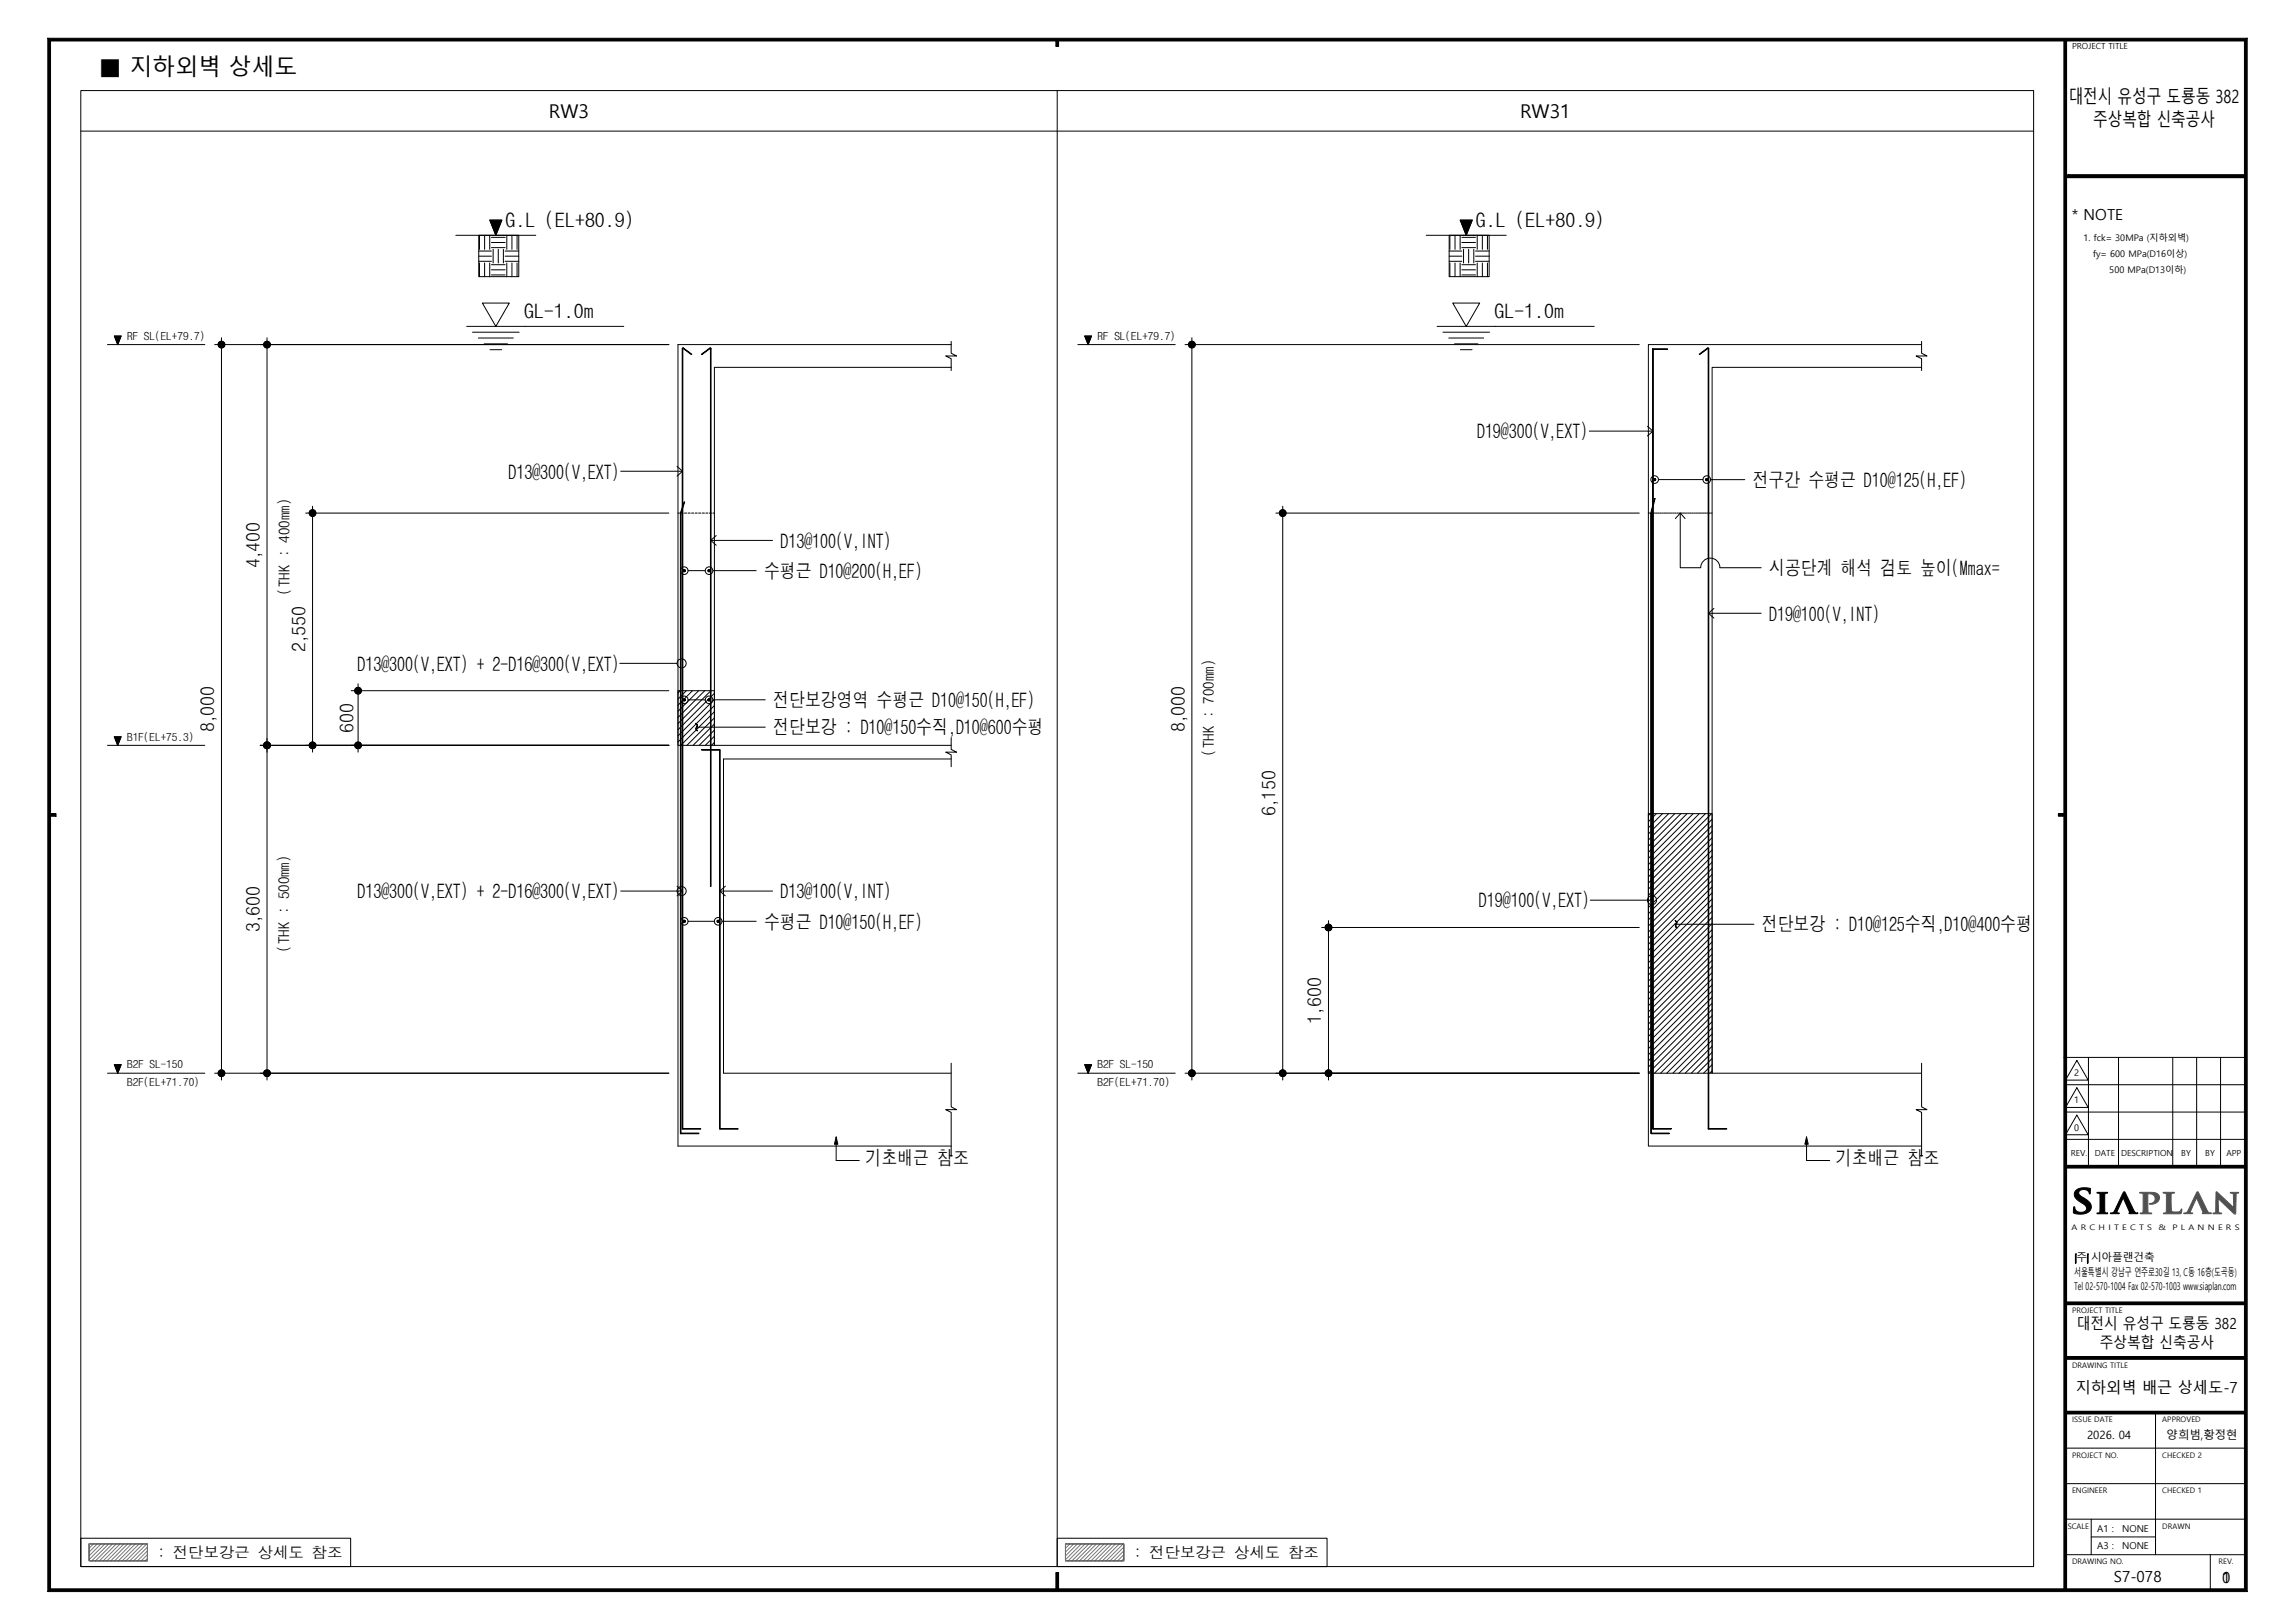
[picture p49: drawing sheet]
<svg xmlns="http://www.w3.org/2000/svg" width="420mm" height="297mm" viewBox="0 0 420 297" stroke-linecap="round" stroke-linejoin="round" font-family="sans-serif">
<defs><g id="words">
<text font-size="4.2" x="18.1" y="13.8">■ 지하외벽 상세도</text>
<g font-size="3.6">
<text x="92.5" y="41.5">G.L (EL+80.9)</text>
<text x="270.1" y="41.5">G.L (EL+80.9)</text>
<text x="95.9" y="58.2">GL-1.0m</text>
<text x="273.5" y="58.2">GL-1.0m</text>
<text x="270.3" y="80.2">D19@300(V,EXT)</text>
<text x="93.1" y="87.6">D13@300(V,EXT)</text>
<text x="320.8" y="89.1">전구간 수평근 D10@125(H,EF)</text>
<text x="142.8" y="100.2">D13@100(V,INT)</text>
<text x="139.8" y="105.8">수평근 D10@200(H,EF)</text>
<text x="323.8" y="105.2">시공단계 해석 검토 높이(Mmax=</text>
<text x="323.8" y="113.6">D19@100(V,INT)</text>
<text x="65.4" y="122.7">D13@300(V,EXT) + 2-D16@300(V,EXT)</text>
<text x="141.5" y="129.4">전단보강영역 수평근 D10@150(H,EF)</text>
<text x="141.5" y="134.4">전단보강 : D10@150수직,D10@600수평</text>
<text x="65.4" y="164.4">D13@300(V,EXT) + 2-D16@300(V,EXT)</text>
<text x="142.8" y="164.4">D13@100(V,INT)</text>
<text x="270.6" y="166.1">D19@100(V,EXT)</text>
<text x="139.8" y="169.9">수평근 D10@150(H,EF)</text>
<text x="322.4" y="170.5">전단보강 : D10@125수직,D10@400수평</text>
<text x="158.4" y="213.2">기초배근 참조</text>
<text x="336" y="213.2">기초배근 참조</text>
</g>
<g font-size="3.5">
<text x="100.5" y="21.5">RW3</text>
<text x="278.2" y="21.5">RW31</text>
<text x="47.5" y="104" transform="rotate(-90 47.5 104)">4,400</text>
<text x="55.9" y="119.4" transform="rotate(-90 55.9 119.4)">2,550</text>
<text x="39.2" y="134" transform="rotate(-90 39.2 134)">8,000</text>
<text x="64.7" y="134.1" transform="rotate(-90 64.7 134.1)">600</text>
<text x="216.8" y="134" transform="rotate(-90 216.8 134)">8,000</text>
<text x="233.4" y="149.4" transform="rotate(-90 233.4 149.4)">6,150</text>
<text x="47.5" y="170.6" transform="rotate(-90 47.5 170.6)">3,600</text>
<text x="241.8" y="187.3" transform="rotate(-90 241.8 187.3)">1,600</text>
</g>
<g font-size="3.3">
<text x="378.6" y="18.8">대전시 유성구 도룡동 382</text>
<text x="383.1" y="23">주상복합 신축공사</text>
</g>
<g font-size="2.8">
<text x="379.2" y="40.2">* NOTE</text>
<text x="380.1" y="243.3">대전시 유성구 도룡동 382</text>
<text x="384.3" y="246.8">주상복합 신축공사</text>
<text x="379.9" y="254.8">지하외벽 배근 상세도-7</text>
<text x="28.8" y="285">: 전단보강근 상세도 참조</text>
<text x="207.5" y="285">: 전단보강근 상세도 참조</text>
<text x="386.8" y="289.5">S7-078</text>
<text x="406.7" y="289.6">1</text>
<text x="406.7" y="289.6">0</text>
</g>
<g font-size="2.7">
<text x="53" y="108.8" transform="rotate(-90 53 108.8)">(THK : 400mm)</text>
<text x="222.1" y="138.3" transform="rotate(-90 222.1 138.3)">(THK : 700mm)</text>
<text x="52.9" y="174.1" transform="rotate(-90 52.9 174.1)">(THK : 500mm)</text>
</g>
<g font-size="2.1">
<text x="381.9" y="263.4">2026. 04</text>
<text x="396.5" y="263.3">양희범,황정현</text>
</g>
<g font-size="2">
<text x="23.3" y="62.2">RF SL(EL+79.7)</text>
<text x="200.9" y="62.2">RF SL(EL+79.7)</text>
<text x="23.3" y="135.5">B1F(EL+75.3)</text>
<text x="23.3" y="195.5">B2F SL-150</text>
<text x="200.9" y="195.5">B2F SL-150</text>
<text x="23.3" y="198.7">B2F(EL+71.70)</text>
<text x="200.9" y="198.7">B2F(EL+71.70)</text>
</g>
<g font-size="1.9">
<text x="379.6" y="233.5">서울특별시 강남구 언주로30길 13, C동 16층(도곡동)</text>
<text x="380" y="230.8">주 시아플랜건축</text>
<text x="379.6" y="236">Tel 02-570-1004 Fax 02-570-1003 www.siaplan.com</text>
</g>
<g font-size="1.7">
<text x="381.3" y="44">1. fck= 30MPa (지하외벽)</text>
<text x="383.1" y="47">fy= 600 MPa(D16이상)</text>
<text x="386" y="50">500 MPa(D13이하)</text>
<text x="379.6" y="196.9">2</text>
<text x="379.6" y="201.9">1</text>
<text x="379.6" y="206.9">0</text>
<text x="383.8" y="280.3">A1 :</text>
<text x="388.4" y="280.3">NONE</text>
<text x="383.8" y="283.5">A3 :</text>
<text x="388.4" y="283.5">NONE</text>
</g>
<g font-size="1.5">
<text x="379.2" y="9">PROJECT TITLE</text>
<text x="379" y="211.5">REV.</text>
<text x="383.3" y="211.6">DATE</text>
<text x="388.2" y="211.6">DESCRIPTION</text>
<text x="399.2" y="211.6">BY</text>
<text x="403.6" y="211.6">BY</text>
<text x="407.4" y="211.6">APP</text>
</g>
<g font-size="1.4">
<text x="379.1" y="225">A R C H I T E C T S</text>
<text x="395" y="225">&amp;</text>
<text x="397.6" y="225">P L A N N E R S</text>
<text x="379.2" y="240.3">PROJECT TITLE</text>
<text x="379.2" y="250.3">DRAWING TITLE</text>
<text x="379.2" y="260.2">ISSUE DATE</text>
<text x="395.7" y="260.2">APPROVED</text>
<text x="379.2" y="266.7">PROJECT NO.</text>
<text x="395.7" y="266.7">CHECKED 2</text>
<text x="379.2" y="273.3">ENGINEER</text>
<text x="395.7" y="273.3">CHECKED 1</text>
<text x="378.4" y="279.8">SCALE</text>
<text x="395.7" y="279.8">DRAWN</text>
<text x="379.2" y="286.3">DRAWING NO.</text>
<text x="406" y="286.3">REV.</text>
</g>
</g></defs>
<g fill="none" stroke="#767676" stroke-width=".18">
<path d="M16.4 282.5l-.1 .1M17.1 282.5l-.8 .8M17.8 282.5l-1.5 1.5M18.5 282.5l-2.2 2.2M19.2 282.5l-2.9 2.9M19.9 282.5l-3.1 3.1M20.6 282.5l-3.1 3.1M21.3 282.5l-3.1 3.1M22 282.5l-3.1 3.1M22.7 282.5l-3.1 3.1M23.4 282.5l-3.1 3.1M24.1 282.5l-3.1 3.1"/>
<path d="M24.8 282.5l-3.1 3.1M25.5 282.5l-3.1 3.1M26.2 282.5l-3.1 3.1M26.9 282.5l-3.2 3.1M27 283.1l-2.6 2.5M27 283.8l-1.9 1.8M27 284.5l-1.2 1.1M27 285.2l-.5 .4M195.1 282.5l-.1 .1M195.8 282.5l-.8 .8M196.5 282.5l-1.5 1.5M197.2 282.5l-2.2 2.2"/>
<path d="M197.9 282.5l-2.9 2.9M198.6 282.5l-3.1 3.1M199.3 282.5l-3.1 3.1M200 282.5l-3.1 3.1M200.7 282.5l-3.1 3.1M201.4 282.5l-3.1 3.1M202.1 282.5l-3.1 3.1M202.8 282.5l-3.2 3.1M203.5 282.5l-3.2 3.1M204.1 282.5l-3.1 3.1M204.8 282.5l-3.1 3.1M205.5 282.5l-3.1 3.1"/>
<path d="M205.7 283.1l-2.6 2.5M205.7 283.8l-1.9 1.8M205.7 284.5l-1.2 1.1M205.7 285.2l-.5 .4"/>
</g>
<path d="M20.9 61.5h1.3l-.7 1.6zM198.5 61.5h1.2l-.6 1.6zM20.9 134.8h1.3l-.7 1.6zM20.9 194.8h1.3l-.7 1.6zM198.5 194.8h1.2l-.6 1.6z" fill="none" stroke="#000" stroke-width=".18"/>
<path d="M20.9 61.5h1.3l-.7 1.6zM198.5 61.5h1.2l-.6 1.6zM20.9 134.8h1.3l-.7 1.6zM20.9 194.8h1.3l-.7 1.6zM198.5 194.8h1.2l-.6 1.6z" fill="#000"/>
<g fill="none" stroke="#000" stroke-width=".18">
<path d="M8.8 7h402.5l-.6 .5h-401.4zM8.8 7l.5 .5v283.3l-.5 .5zM193.2 7.3h.5v1.2h-.5zM377.7 7.3h.5v283.7h-.5zM411.3 7v284.3l-.6-.5v-283.3zM378 32h33v.5h-33zM9 148.9h1.3v.5h-1.3zM376.7 148.9h1.3v.5h-1.3zM377.7 193.5h33.1M378 198.5h33M380.1 194.1l2.1 3.6h-4.2zM380.1 199.1l2.1 3.6h-4.2z"/>
<path d="M382.2 193.5v20M387.7 193.5v20M397.6 193.5v20M402 193.5v20M406.4 193.5v20M378 213.3h33v.5h-33zM378 208.5h33M378 203.5h33M380.1 204.1l2.1 3.6h-4.2zM378 238.3h33v.5h-33zM379.8 229.5h.2v1.6h-.2zM382 229.5h.1v1.6h-.1z"/>
<path d="M378 258.3h33v.5h-33zM378 248.3h33v.5h-33zM394.5 258.5v26M378 265h33M378 278h33M378 271.5h33M8.8 291.3l.5-.5h401.4l.6 .5zM193.2 287.8h.5v3.2h-.5zM378 284.5h33M404.5 284.5v6.5"/>
</g>
<path d="M378.5 32h32.5v.5h-32.5z" fill="none" stroke="#000" stroke-width=".18"/>
<path d="M378.5 32h32.5v.5h-32.5z" fill="#000"/>
<g fill="#000">
<path d="M8.8 7h402.5l-.6 .5h-401.4zM193.2 7.3h.5v1.2h-.5zM377.7 7.3h.5v283.7h-.5zM411.3 7v284.3l-.6-.5v-283.3zM378 32h33v.5h-33zM9 148.9h1.3v.5h-1.3zM376.7 148.9h1.3v.5h-1.3zM378 213.3h33v.5h-33zM378 238.3h33v.5h-33zM379.8 229.5h.2v1.6h-.2zM382 229.5h.1v1.6h-.1zM378 258.3h33v.5h-33z"/>
<path d="M378 248.3h33v.5h-33zM8.8 7l.5 .5v283.3l-.5 .5zM193.2 287.8h.5v3.2h-.5zM8.8 291.3l.5-.5h401.4l.6 .5z"/>
</g>
<path d="M391.6 218.2h1.7a1.89 1.89 0 0 1 1.9 .7 1.39 1.39 0 0 1-1.8 1.4 .92 .92 0 0 0 1-1.1 .92 .92 0 0 0-1.3-.6v2.9a.46 .46 0 0 0 .2 .5 .46 .46 0 0 0 .5 0 .31 .31 0 0 1-.6 .1h-1a.31 .31 0 0 1-.5-.1h.1a.42 .42 0 0 0 .4-.2 .42 .42 0 0 0 0-.5v-2.4a.44 .44 0 0 0-.1-.5 .44 .44 0 0 0-.5-.1z" fill="none" stroke="#545454" stroke-width=".18"/>
<path d="M391.6 218.2h1.7a1.89 1.89 0 0 1 1.9 .7 1.39 1.39 0 0 1-1.8 1.4 .92 .92 0 0 0 1-1.1 .92 .92 0 0 0-1.3-.6v2.9a.46 .46 0 0 0 .2 .5 .46 .46 0 0 0 .5 0 .31 .31 0 0 1-.6 .1h-1a.31 .31 0 0 1-.5-.1h.1a.42 .42 0 0 0 .4-.2 .42 .42 0 0 0 0-.5v-2.4a.44 .44 0 0 0-.1-.5 .44 .44 0 0 0-.5-.1z" fill-rule="evenodd" fill="#545454"/>
<path d="M379.9 217.9a2.81 2.81 0 0 1 2.7-.3v.3a.35 .35 0 0 1-.2 .6 1.03 1.03 0 0 0-.9-.8 1.03 1.03 0 0 0-1.1 .6 2.48 2.48 0 0 0 1.2 1.1 1.53 1.53 0 0 1 1 2 2.59 2.59 0 0 1-3.2 .5l.2-1.1a1.2 1.2 0 0 0 1 1.1 1.2 1.2 0 0 0 1.3-.7 1.94 1.94 0 0 0-1.1-1.2 1.54 1.54 0 0 1-1.1-1.8zM383.8 218.2h1.4a.28 .28 0 0 1 .5 .1h-.1a.41 .41 0 0 0-.4 .2 .41 .41 0 0 0 0 .5v2.5a.52 .52 0 0 0 .5 .5l-1.5 .1a.28 .28 0 0 1-.4-.1h.1a.4 .4 0 0 0 .4-.2 .4 .4 0 0 0 0-.4v-2.5a.53 .53 0 0 0-.6-.6z" fill="none" stroke="#000" stroke-width=".18"/>
<g fill="#000">
<path d="M379.9 217.9a2.81 2.81 0 0 1 2.7-.3v.3a.35 .35 0 0 1-.2 .6 1.03 1.03 0 0 0-.9-.8 1.03 1.03 0 0 0-1.1 .6 2.48 2.48 0 0 0 1.2 1.1 1.53 1.53 0 0 1 1 2 2.59 2.59 0 0 1-3.2 .5l.2-1.1a1.2 1.2 0 0 0 1 1.1 1.2 1.2 0 0 0 1.3-.7 1.94 1.94 0 0 0-1.1-1.2 1.54 1.54 0 0 1-1.1-1.8z" fill-rule="evenodd"/>
<path d="M383.8 218.2h1.4a.28 .28 0 0 1 .5 .1h-.1a.41 .41 0 0 0-.4 .2 .41 .41 0 0 0 0 .5v2.5a.52 .52 0 0 0 .5 .5l-1.5 .1a.28 .28 0 0 1-.4-.1h.1a.4 .4 0 0 0 .4-.2 .4 .4 0 0 0 0-.4v-2.5a.53 .53 0 0 0-.6-.6z" fill-rule="evenodd"/>
</g>
<path d="M405.6 218.1l.2 .1 3 2.8-.1-1.9a.58 .58 0 0 0-.5-.8h1.5a.54 .54 0 0 0-.5 .8v2.9a.3 .3 0 0 1-.4 .1 .3 .3 0 0 1-.2-.2l-2.7-2.6 .1 1.9a.58 .58 0 0 0 .6 .8h-1.6a.52 .52 0 0 0 .5-.2 .52 .52 0 0 0 0-.5z" fill="none" stroke="#545454" stroke-width=".18"/>
<path d="M405.6 218.1l.2 .1 3 2.8-.1-1.9a.58 .58 0 0 0-.5-.8h1.5a.54 .54 0 0 0-.5 .8v2.9a.3 .3 0 0 1-.4 .1 .3 .3 0 0 1-.2-.2l-2.7-2.6 .1 1.9a.58 .58 0 0 0 .6 .8h-1.6a.52 .52 0 0 0 .5-.2 .52 .52 0 0 0 0-.5z" fill-rule="evenodd" fill="#545454"/>
<path d="M395.9 218.2h2v.1a.43 .43 0 0 0-.5 .1 .43 .43 0 0 0-.1 .5l.1 2.8a1.75 1.75 0 0 0 1.7-.2l.1-.2 .1 .1a.58 .58 0 0 1-.2 .6 .58 .58 0 0 1-.6 .1h-2.1a.29 .29 0 0 1-.5-.1h.1a.41 .41 0 0 0 .5-.2 .41 .41 0 0 0 0-.5v-2.4a.55 .55 0 0 0-.7-.6z" fill="none" stroke="#545454" stroke-width=".18"/>
<path d="M395.9 218.2h2v.1a.43 .43 0 0 0-.5 .1 .43 .43 0 0 0-.1 .5l.1 2.8a1.75 1.75 0 0 0 1.7-.2l.1-.2 .1 .1a.58 .58 0 0 1-.2 .6 .58 .58 0 0 1-.6 .1h-2.1a.29 .29 0 0 1-.5-.1h.1a.41 .41 0 0 0 .5-.2 .41 .41 0 0 0 0-.5v-2.4a.55 .55 0 0 0-.7-.6z" fill-rule="evenodd" fill="#545454"/>
<path d="M388.6 218.1h.2l.1 .2 1.5 3a.93 .93 0 0 0 .9 .7l-1.7 .1 .2-.2-1.2-2.7-1 2.2a.31 .31 0 0 0-.2 .5 .31 .31 0 0 0 .4 .1v.1l-1.6-.1a.93 .93 0 0 0 .9-.8z" fill="none" stroke="#000" stroke-width=".18"/>
<path d="M388.6 218.1h.2l.1 .2 1.5 3a.93 .93 0 0 0 .9 .7l-1.7 .1 .2-.2-1.2-2.7-1 2.2a.31 .31 0 0 0-.2 .5 .31 .31 0 0 0 .4 .1v.1l-1.6-.1a.93 .93 0 0 0 .9-.8z" fill-rule="evenodd" fill="#000"/>
<path d="M402.1 218.1h.1l.2 .2 1.4 3a.93 .93 0 0 0 .9 .7l-1.6 .1 .1-.2-1.2-2.7-1 2.2a.31 .31 0 0 0-.2 .5 .31 .31 0 0 0 .5 .1l-.1 .1-1.6-.1a.93 .93 0 0 0 1-.8z" fill="none" stroke="#545454" stroke-width=".18"/>
<path d="M402.1 218.1h.1l.2 .2 1.4 3a.93 .93 0 0 0 .9 .7l-1.6 .1 .1-.2-1.2-2.7-1 2.2a.31 .31 0 0 0-.2 .5 .31 .31 0 0 0 .5 .1l-.1 .1-1.6-.1a.93 .93 0 0 0 1-.8z" fill-rule="evenodd" fill="#545454"/>
<path d="M382.7 278v6.5M382.7 281.3h11.8" fill="none" stroke="#000" stroke-width=".18"/>
<!-- layer: TABLE-1 -->
<path d="M14.8 16.6h357.4v270.1h-357.4zM14.8 24h357.4" fill="none" stroke="#000" stroke-width=".18"/>
<path d="M193.5 16.6v270.1" fill="none" stroke="#000" stroke-width=".18"/>
<path d="M14.8 281.5h49.4v5.2h-49.4zM193.5 281.5h49.4v5.2h-49.4z" fill="none" stroke="#000" stroke-width=".18"/>
<g fill="none" stroke="#000" stroke-width=".18">
<path d="M89.6 40.3h2.2l-1.1 2.8zM267.2 40.3h2.2l-1.1 2.8zM19.7 63.1h17.8M20.9 61.5h1.3l-.7 1.6zM197.3 63.1h17.8M198.5 61.5h1.2l-.6 1.6zM290.9 78.9h11.6M301.5 78l1 .9-1 .9M113.6 86.2h11.3M123.9 85.3l1 .9-1 .9M130.1 98.9h11.3M131.1 98l-1 .9 1 .9"/>
<path d="M303.5 87.8h8.2M306.6 94.9l.9-1 .9 1M307.5 93.9v10h3.7a1.76 1.76 0 0 1 1.8-1.8 1.76 1.76 0 0 1 1.8 1.8h7.5M313 87.8h6.3M125.9 104.4h3.2M130.5 104.4h7.9M312.7 112.2h9.6M313.7 111.3l-1 .9 1 .9M19.7 136.4h17.8M20.9 134.8h1.3l-.7 1.6zM113.4 121.4h10.5M125.9 128.1h3.2"/>
<path d="M127.3 132.4l.3 .2zM127.3 133.4l.1 .2zM127.4 133.2l-.1 .2zM127.4 133.6l.3 .1zM127.5 133.1l-.1 .1zM127.5 133.1h12.6M127.5 132.6l.1 .1zM127.5 132.9v.2zM127.6 132.7v.2zM130.5 128.1h9.6M113.6 163.1h11.3M123.9 162.2l1 .9-1 .8"/>
<path d="M125.9 168.6h4.8M131.7 163.1h9.7M132.1 168.6h6.3M132.7 162.2l-1 .9 1 .8M291 164.7h10.5M306.6 168.4l.2 .2zM306.6 169.5l.1 .2zM306.6 169.3v.2zM306.7 169.7l.2 .1zM306.7 169.1v.2zM306.7 169.1h14.3M306.8 168.7l.1 .1z"/>
<path d="M306.8 169v.2zM306.8 168.8l.1 .2zM19.7 196.4h17.8M20.9 194.8h1.3l-.7 1.6zM197.3 196.4h17.8M198.5 194.8h1.2l-.6 1.6zM153 208.1l.3 1.3h-.6zM153 209.4v3h4.3M330.6 208.1l.3 1.3h-.6zM330.6 209.4v3h4.2M16.3 282.5h10.7v3.1h-10.7zM195 282.5h10.7v3.1h-10.7z"/>
<circle cx="302.8" cy="87.8" r=".7"/>
<circle cx="312.3" cy="87.8" r=".7"/>
<circle cx="125.2" cy="104.4" r=".7"/>
<circle cx="129.8" cy="104.4" r=".7"/>
<circle cx="124.7" cy="121.4" r=".83"/>
<circle cx="125.2" cy="128.1" r=".7"/>
<circle cx="129.8" cy="128.1" r=".7"/>
<circle cx="124.7" cy="163.1" r=".83"/>
<circle cx="125.2" cy="168.6" r=".7"/>
<circle cx="131.4" cy="168.6" r=".7"/>
<circle cx="302.3" cy="164.7" r=".83"/>
</g>
<path d="M16.3 282.5h10.7v3.1h-10.7zM195 282.5h10.7v3.1h-10.7z" fill="none" stroke="#767676" stroke-width=".18"/>
<path d="M89.6 40.3h2.2l-1.1 2.8zM267.2 40.3h2.2l-1.1 2.8z" fill="#000"/>
<!-- layer: S-SYM -->
<g fill="none" stroke="#000" stroke-width=".18">
<path d="M83.4 43.1h14.7M85.4 59.7h28.8M87.6 47.8h2.3M87.6 46.9h2.3M87.6 45.9h2.3M87.6 43.1h7.3v7.5h-7.3zM87.7 43.1v2.5M87.7 48.1v2.5M88.3 55.5h4.9l-2.5 4.2zM88.7 43.1v2.5M88.7 48.1v2.5M89.6 43.1v2.5"/>
<path d="M89.6 48.1v2.5M89.9 45.3h2.5M89.9 50.3h2.5M89.9 44.4h2.5M89.9 49.4h2.5M89.9 43.4h2.5M89.9 48.4h2.5M90.2 43.1h.1M90.2 45.6v2.5M91.2 43.1h.1M91.2 45.6v2.5M92.1 43.1h.1"/>
<path d="M92.1 45.6v2.5M92.4 47.8h2.5M92.4 46.9h2.5M92.4 45.9h2.5M92.7 43.1v2.5M92.7 48.1v2.5M93.7 43.1v2.5M93.7 48.1v2.5M94.6 43.1v2.5M94.6 48.1v2.5M261 43.1h14.6M263 59.7h28.8"/>
<path d="M265.2 43.1h7.3v7.5h-7.3zM265.2 47.8h2.3M265.2 46.9h2.3M265.2 45.9h2.3M265.3 43.1v2.5M265.3 48.1v2.5M265.9 55.5h4.9l-2.5 4.2zM266.3 43.1v2.5M266.3 48.1v2.5M267.2 43.1v2.5M267.2 48.1v2.5M267.5 45.3h2.5"/>
<path d="M267.5 50.3h2.5M267.5 44.4h2.5M267.5 49.4h2.5M267.5 43.4h2.5M267.5 48.4h2.5M267.8 43.1h.1M267.8 45.6v2.5M268.8 43.1h.1M268.8 45.6v2.5M269.7 43.1h.1M269.7 45.6v2.5M270 47.8h2.5"/>
<path d="M270 46.9h2.5M270 45.9h2.5M270.3 43.1v2.5M270.3 48.1v2.5M271.3 43.1v2.5M271.3 48.1v2.5M272.2 43.1v2.5M272.2 48.1v2.5M86.5 60.8h8.5M87.5 61.9h6.4M88.6 62.9h4.3M89.7 64h2.1"/>
<path d="M264.1 60.8h8.5M265.1 61.9h6.4M266.2 62.9h4.3M267.3 64h2.1"/>
</g>
<!-- layer: X-PLAN-B1F$0$A-DIM -->
<g fill="none" stroke="#000" stroke-width=".18">
<path d="M39.3 63.1h83.1M39.9 63l.6 .1h-.6zM39.9 63.1h.6l-.5 .2zM40 62.8l.5 .3-.6-.1zM40 63.3l.5-.2-.4 .4zM40.1 62.6l.1-.1 .3 .6zM40.1 62.6l.4 .5-.5-.3zM40.1 63.5l.4-.4-.3 .5zM40.2 62.5h.2l.1 .6zM40.4 62.5l.1-.1v.7zM40.5 63.1l.2 .6h-.2zM40.5 63.1l.4 .5-.2 .1z"/>
<path d="M40.5 63.1l.5 .4-.1 .1zM40.5 63.1l.6 .2-.1 .2zM40.5 63.1h.7l-.1 .2zM40.5 63.1l.7-.1v.1zM40.5 63.1l.6-.3 .1 .2zM40.5 63.1l.5-.5 .1 .2zM40.5 62.4l.2 .1-.2 .6zM40.5 63.1l-.1 .6-.2-.1zM40.5 61.8v135.8M40.7 62.5h.2l-.4 .6zM40.9 62.5l.1 .1-.5 .5zM48.2 63l.7 .1h-.7z"/>
<path d="M48.2 63.1h.7l-.6 .2zM48.3 62.8l.6 .3-.7-.1zM48.3 63.3l.6-.2-.5 .4zM48.4 62.6l.1-.1 .4 .6zM48.4 62.6l.5 .5-.6-.3zM48.4 63.5l.5-.4-.4 .5zM48.5 62.5h.2l.2 .6zM48.7 62.5l.2-.1v.7zM48.9 63.1l.1 .6h-.1zM48.9 63.1l.3 .5-.2 .1zM48.9 63.1l.4 .4-.1 .1zM48.9 63.1l.5 .2-.1 .2z"/>
<path d="M48.9 63.1h.6l-.1 .2zM48.9 63.1l.6-.1v.1zM48.9 63.1l.5-.3 .1 .2zM48.9 63.1l.4-.5 .1 .2zM48.9 62.4l.1 .1-.1 .6zM48.9 63.1l-.2 .6-.2-.1zM48.9 61.8v135.8M49 62.5h.2l-.3 .6zM49.2 62.5l.1 .1-.4 .5zM216.9 63.1h83.1M217.5 63l.6 .1h-.6zM217.5 63.1h.6l-.5 .2z"/>
<path d="M217.6 62.8l.5 .3-.6-.1zM217.6 63.3l.5-.2-.5 .4zM217.6 62.6l.2-.1 .3 .6zM217.6 62.6l.5 .5-.5-.3zM217.6 63.5l.5-.4-.3 .5zM217.8 62.5h.1l.2 .6zM217.9 62.5l.2-.1v.7zM218.1 63.1l.2 .6h-.2zM218.1 63.1l.4 .5-.2 .1zM218.1 63.1l.5 .4-.1 .1zM218.1 63.1l.6 .2-.1 .2zM218.1 63.1h.6v.2z"/>
<path d="M218.1 63.1l.6-.1v.1zM218.1 63.1l.6-.3v.2zM218.1 63.1l.5-.5 .1 .2zM218.1 62.4l.2 .1-.2 .6zM218.1 63.1l-.2 .6-.1-.1zM218.1 61.8v135.8M218.3 62.5h.2l-.4 .6zM218.5 62.5l.1 .1-.5 .5zM55.9 93.9h66.5M56.6 93.8l.6 .1-.6 .1zM56.6 94l.6-.1-.6 .3zM56.6 93.6l.6 .3-.6-.1z"/>
<path d="M56.6 94.2l.6-.3-.5 .4zM56.7 93.5l.2-.1 .3 .5zM56.7 93.5l.5 .4-.6-.3zM56.7 94.3l.5-.4-.3 .5zM56.9 93.4l.1-.1 .2 .6zM57 93.3h.2v.6zM57.2 93.9l.2 .6h-.2zM57.2 93.9l.3 .5-.1 .1zM57.2 93.9l.5 .4-.2 .1zM57.2 93.9l.6 .3-.1 .1zM57.2 93.9l.6 .1v.2zM57.2 93.9l.6-.1v.2z"/>
<path d="M57.2 93.9l.6-.3v.2zM57.2 93.9l.5-.4 .1 .1zM57.2 93.3h.2l-.2 .6zM57.2 93.9l-.2 .6-.1-.1zM57.2 92.6v45M57.4 93.3l.1 .1-.3 .5zM57.5 93.4l.2 .1-.5 .4zM233.5 93.9h66.5M234.1 93.8l.6 .1-.6 .1zM234.1 94l.6-.1-.5 .3zM234.2 93.6l.5 .3-.6-.1zM234.2 94.2l.5-.3-.4 .4z"/>
<path d="M234.3 93.5l.1-.1 .3 .5zM234.3 93.5l.4 .4-.5-.3zM234.3 94.3l.4-.4-.3 .5zM234.4 93.4l.2-.1 .1 .6zM234.6 93.3h.1v.6zM234.7 93.9l.2 .6h-.2zM234.7 93.9l.4 .5-.2 .1zM234.7 93.9l.5 .4-.1 .1zM234.7 93.9l.6 .3-.1 .1zM234.7 93.9l.7 .1-.1 .2zM234.7 93.9l.7-.1v.2zM234.7 93.9l.6-.3 .1 .2z"/>
<path d="M234.7 93.9l.5-.4 .1 .1zM234.7 93.3h.2l-.2 .6zM234.7 93.9l-.1 .6-.2-.1zM234.7 92.6v105M234.9 93.3l.2 .1-.4 .5zM235.1 93.4l.1 .1-.5 .4zM47.6 136.4h74.8M48.2 136.3l.7 .1-.7 .1zM48.2 136.5l.7-.1-.6 .3zM48.3 136.1l.6 .3-.7-.1zM48.3 136.7l.6-.3-.5 .4zM48.4 136l.1-.1 .4 .5z"/>
<path d="M48.4 136l.5 .4-.6-.3zM48.4 136.8l.5-.4-.4 .5zM48.5 135.9l.2-.1 .2 .6zM48.7 135.8h.2v.6zM48.9 136.4l-.2 .6-.2-.1zM48.9 136.4v.6h-.2zM48.9 136.4l.1 .6h-.1zM48.9 136.4l.3 .5-.2 .1zM48.9 136.4l.4 .4-.1 .1zM48.9 136.4l.5 .3-.1 .1zM48.9 136.4l.6 .1-.1 .2zM48.9 136.4l.6-.1v.2z"/>
<path d="M48.9 136.4l.5-.3 .1 .2zM48.9 136.4l.4-.4 .1 .1zM49 135.8l.2 .1-.3 .5zM49.2 135.9l.1 .1-.4 .4zM56.6 136.3l.6 .1-.6 .1zM56.6 136.5l.6-.1-.6 .3zM56.6 136.1l.6 .3-.6-.1zM56.6 136.7l.6-.3-.5 .4zM56.7 136l.2-.1 .3 .5zM56.7 136l.5 .4-.6-.3zM56.7 136.8l.5-.4-.3 .5zM56.9 135.9l.1-.1 .2 .6z"/>
<path d="M57 135.8h.2v.6zM57.2 136.4l-.2 .6-.1-.1zM57.2 136.4v.6h-.2zM57.2 136.4l.2 .6h-.2zM57.2 136.4l.3 .5-.1 .1zM57.2 136.4l.5 .4-.2 .1zM57.2 136.4l.6 .3-.1 .1zM57.2 136.4l.6 .1v.2zM57.2 136.4l.6-.1v.2zM57.2 136.4l.6-.3v.2zM57.2 136.4l.5-.4 .1 .1zM57.4 135.8l.1 .1-.3 .5z"/>
<path d="M57.5 135.9l.2 .1-.5 .4zM64.3 126.4h58.1M64.9 136.3l.6 .1-.6 .1zM64.9 136.5l.6-.1-.5 .3zM64.9 126.3l.6 .1-.6 .1zM64.9 126.5l.6-.1-.5 .3zM65 136.1l.5 .3-.6-.1zM65 136.7l.5-.3-.4 .4zM65 126.1l.5 .3-.6-.1zM65 126.7l.5-.3-.4 .4zM65.1 136l.1-.1 .3 .5zM65.1 136l.4 .4-.5-.3z"/>
<path d="M65.1 136.8l.4-.4-.3 .5zM65.1 126l.1-.1 .3 .5zM65.1 126l.4 .4-.5-.3zM65.1 126.8l.4-.4-.3 .5zM65.2 135.9l.2-.1 .1 .6zM65.2 125.9l.2-.1 .1 .6zM65.4 135.8h.1v.6zM65.4 125.8h.1v.6zM65.5 136.4l-.1 .6-.2-.1zM65.5 136.4v.6h-.1zM65.5 136.4l.2 .6h-.2zM65.5 136.4l.4 .5-.2 .1z"/>
<path d="M65.5 136.4l.5 .4-.1 .1zM65.5 136.4l.6 .3-.1 .1zM65.5 136.4l.7 .1-.1 .2zM65.5 136.4l.7-.1v.2zM65.5 136.4l.6-.3 .1 .2zM65.5 136.4l.5-.4 .1 .1zM65.5 126.4l.2 .6h-.2zM65.5 126.4l.4 .5-.2 .1zM65.5 126.4l.5 .4-.1 .1zM65.5 126.4l.6 .3-.1 .1zM65.5 126.4l.7 .1-.1 .2zM65.5 126.4l.7-.1v.2z"/>
<path d="M65.5 126.4l.6-.3 .1 .2zM65.5 126.4l.5-.4 .1 .1zM65.5 125.8h.2l-.2 .6zM65.5 126.4l-.1 .6-.2-.1zM65.5 125.1v12.5M65.7 135.8l.2 .1-.4 .5zM65.7 125.8l.2 .1-.4 .5zM65.9 135.9l.1 .1-.5 .4zM65.9 125.9l.1 .1-.5 .4zM241.9 169.7h58.1M242.5 169.6l.6 .1-.6 .1zM242.5 169.8l.6-.1-.5 .3z"/>
<path d="M242.6 169.5l.5 .2-.6-.1zM242.6 170l.5-.3-.5 .4zM242.6 169.3l.2-.1 .3 .5zM242.6 169.3l.5 .4-.5-.2zM242.6 170.1l.5-.4-.3 .6zM242.8 169.2l.1-.1 .2 .6zM242.9 169.1h.2v.6zM243.1 169.7l.2 .6-.2 .1zM243.1 169.7l.4 .6h-.2zM243.1 169.7l.5 .4-.1 .2zM243.1 169.7l.6 .3-.1 .1zM243.1 169.7l.6 .1v.2z"/>
<path d="M243.1 169.7l.6-.1v.2zM243.1 169.7l.6-.2v.1zM243.1 169.7l.5-.4 .1 .2zM243.1 169.1h.2l-.2 .6zM243.1 169.7l-.2 .6h-.1zM243.1 168.5v29.1M243.3 169.1l.2 .1-.4 .5zM243.5 169.2l.1 .1-.5 .4zM39.3 196.4h83.1M39.9 196.3l.6 .1-.6 .1zM39.9 196.5l.6-.1-.5 .3zM40 196.1l.5 .3-.6-.1z"/>
<path d="M40 196.7l.5-.3-.4 .4zM40.1 196l.1-.1 .3 .5zM40.1 196l.4 .4-.5-.3zM40.1 196.8l.4-.4-.3 .5zM40.2 195.9l.2-.1 .1 .6zM40.4 195.8h.1v.6zM40.5 196.4l-.1 .6-.2-.1zM40.5 196.4v.6h-.1zM40.5 196.4l.2 .6h-.2zM40.5 196.4l.4 .5-.2 .1zM40.5 196.4l.5 .4-.1 .1zM40.5 196.4l.6 .3-.1 .1z"/>
<path d="M40.5 196.4l.7 .1-.1 .2zM40.5 196.4l.7-.1v.2zM40.5 196.4l.6-.3 .1 .2zM40.5 196.4l.5-.4 .1 .1zM40.7 195.8l.2 .1-.4 .5zM40.9 195.9l.1 .1-.5 .4zM48.2 196.3l.7 .1-.7 .1zM48.2 196.5l.7-.1-.6 .3zM48.3 196.1l.6 .3-.7-.1zM48.3 196.7l.6-.3-.5 .4zM48.4 196l.1-.1 .4 .5zM48.4 196l.5 .4-.6-.3z"/>
<path d="M48.4 196.8l.5-.4-.4 .5zM48.5 195.9l.2-.1 .2 .6zM48.7 195.8h.2v.6zM48.9 196.4l-.2 .6-.2-.1zM48.9 196.4v.6h-.2zM48.9 196.4l.1 .6h-.1zM48.9 196.4l.3 .5-.2 .1zM48.9 196.4l.4 .4-.1 .1zM48.9 196.4l.5 .3-.1 .1zM48.9 196.4l.6 .1-.1 .2zM48.9 196.4l.6-.1v.2zM48.9 196.4l.5-.3 .1 .2z"/>
<path d="M48.9 196.4l.4-.4 .1 .1zM49 195.8l.2 .1-.3 .5zM49.2 195.9l.1 .1-.4 .4zM216.9 196.4h83.1M217.5 196.3l.6 .1-.6 .1zM217.5 196.5l.6-.1-.5 .3zM217.6 196.1l.5 .3-.6-.1zM217.6 196.7l.5-.3-.5 .4zM217.6 196l.2-.1 .3 .5zM217.6 196l.5 .4-.5-.3zM217.6 196.8l.5-.4-.3 .5zM217.8 195.9l.1-.1 .2 .6z"/>
<path d="M217.9 195.8h.2v.6zM218.1 196.4l-.2 .6-.1-.1zM218.1 196.4v.6h-.2zM218.1 196.4l.2 .6h-.2zM218.1 196.4l.4 .5-.2 .1zM218.1 196.4l.5 .4-.1 .1zM218.1 196.4l.6 .3-.1 .1zM218.1 196.4l.6 .1v.2zM218.1 196.4l.6-.1v.2zM218.1 196.4l.6-.3v.2zM218.1 196.4l.5-.4 .1 .1zM218.3 195.8l.2 .1-.4 .5z"/>
<path d="M218.5 195.9l.1 .1-.5 .4zM234.1 196.3l.6 .1-.6 .1zM234.1 196.5l.6-.1-.5 .3zM234.2 196.1l.5 .3-.6-.1zM234.2 196.7l.5-.3-.4 .4zM234.3 196l.1-.1 .3 .5zM234.3 196l.4 .4-.5-.3zM234.3 196.8l.4-.4-.3 .5zM234.4 195.9l.2-.1 .1 .6zM234.6 195.8h.1v.6zM234.7 196.4l-.1 .6-.2-.1zM234.7 196.4v.6h-.1z"/>
<path d="M234.7 196.4l.2 .6h-.2zM234.7 196.4l.4 .5-.2 .1zM234.7 196.4l.5 .4-.1 .1zM234.7 196.4l.6 .3-.1 .1zM234.7 196.4l.7 .1-.1 .2zM234.7 196.4l.7-.1v.2zM234.7 196.4l.6-.3 .1 .2zM234.7 196.4l.5-.4 .1 .1zM234.9 195.8l.2 .1-.4 .5zM235.1 195.9l.1 .1-.5 .4zM242.5 196.3l.6 .1-.6 .1zM242.5 196.5l.6-.1-.5 .3z"/>
<path d="M242.6 196.1l.5 .3-.6-.1zM242.6 196.7l.5-.3-.5 .4zM242.6 196l.2-.1 .3 .5zM242.6 196l.5 .4-.5-.3zM242.6 196.8l.5-.4-.3 .5zM242.8 195.9l.1-.1 .2 .6zM242.9 195.8h.2v.6zM243.1 196.4l-.2 .6-.1-.1zM243.1 196.4v.6h-.2zM243.1 196.4l.2 .6h-.2zM243.1 196.4l.4 .5-.2 .1zM243.1 196.4l.5 .4-.1 .1z"/>
<path d="M243.1 196.4l.6 .3-.1 .1zM243.1 196.4l.6 .1v.2zM243.1 196.4l.6-.1v.2zM243.1 196.4l.6-.3v.2zM243.1 196.4l.5-.4 .1 .1zM243.3 195.8l.2 .1-.4 .5zM243.5 195.9l.1 .1-.5 .4z"/>
</g>
<g fill="#000">
<path d="M40.5 63.1l.2 .6h-.2zM40.5 63.1l.4 .5-.2 .1zM40.5 63.1l.5 .4-.1 .1zM40.5 63.1l.6 .2-.1 .2zM40.5 63.1h.7l-.1 .2zM40.5 63.1l.7-.1v.1zM40.5 63.1l.6-.3 .1 .2zM40.5 63.1l.5-.5 .1 .2zM40.9 62.5l.1 .1-.5 .5zM40.7 62.5h.2l-.4 .6zM40.5 62.4l.2 .1-.2 .6zM40.4 62.5l.1-.1v.7z"/>
<path d="M40.2 62.5h.2l.1 .6zM40.1 62.6l.1-.1 .3 .6zM40.1 62.6l.4 .5-.5-.3zM40 62.8l.5 .3-.6-.1zM39.9 63l.6 .1h-.6zM39.9 63.1h.6l-.5 .2zM40 63.3l.5-.2-.4 .4zM40.1 63.5l.4-.4-.3 .5zM40.5 63.1l-.1 .6-.2-.1zM40.5 63.1v.6h-.1zM48.9 63.1l.1 .6h-.1zM48.9 63.1l.3 .5-.2 .1z"/>
<path d="M48.9 63.1l.4 .4-.1 .1zM48.9 63.1l.5 .2-.1 .2zM48.9 63.1h.6l-.1 .2zM48.9 63.1l.6-.1v.1zM48.9 63.1l.5-.3 .1 .2zM48.9 63.1l.4-.5 .1 .2zM49.2 62.5l.1 .1-.4 .5zM49 62.5h.2l-.3 .6zM48.9 62.4l.1 .1-.1 .6zM48.7 62.5l.2-.1v.7zM48.5 62.5h.2l.2 .6zM48.4 62.6l.1-.1 .4 .6z"/>
<path d="M48.4 62.6l.5 .5-.6-.3zM48.3 62.8l.6 .3-.7-.1zM48.2 63l.7 .1h-.7zM48.2 63.1h.7l-.6 .2zM48.3 63.3l.6-.2-.5 .4zM48.4 63.5l.5-.4-.4 .5zM48.9 63.1l-.2 .6-.2-.1zM48.9 63.1v.6h-.2zM218.1 63.1l.2 .6h-.2zM218.1 63.1l.4 .5-.2 .1zM218.1 63.1l.5 .4-.1 .1zM218.1 63.1l.6 .2-.1 .2z"/>
<path d="M218.1 63.1h.6v.2zM218.1 63.1l.6-.1v.1zM218.1 63.1l.6-.3v.2zM218.1 63.1l.5-.5 .1 .2zM218.5 62.5l.1 .1-.5 .5zM218.3 62.5h.2l-.4 .6zM218.1 62.4l.2 .1-.2 .6zM217.9 62.5l.2-.1v.7zM217.8 62.5h.1l.2 .6zM217.6 62.6l.2-.1 .3 .6zM217.6 62.6l.5 .5-.5-.3zM217.6 62.8l.5 .3-.6-.1z"/>
<path d="M217.5 63l.6 .1h-.6zM217.5 63.1h.6l-.5 .2zM217.6 63.3l.5-.2-.5 .4zM217.6 63.5l.5-.4-.3 .5zM218.1 63.1l-.2 .6-.1-.1zM218.1 63.1v.6h-.2zM57.2 93.9l.2 .6h-.2zM57.2 93.9l.3 .5-.1 .1zM57.2 93.9l.5 .4-.2 .1zM57.2 93.9l.6 .3-.1 .1zM57.2 93.9l.6 .1v.2zM57.2 93.9l.6-.1v.2z"/>
<path d="M57.2 93.9l.6-.3v.2zM57.2 93.9l.5-.4 .1 .1zM57.5 93.4l.2 .1-.5 .4zM57.4 93.3l.1 .1-.3 .5zM57.2 93.3h.2l-.2 .6zM57 93.3h.2v.6zM56.9 93.4l.1-.1 .2 .6zM56.7 93.5l.2-.1 .3 .5zM56.7 93.5l.5 .4-.6-.3zM56.6 93.6l.6 .3-.6-.1zM56.6 93.8l.6 .1-.6 .1zM56.6 94l.6-.1-.6 .3z"/>
<path d="M56.6 94.2l.6-.3-.5 .4zM56.7 94.3l.5-.4-.3 .5zM57.2 93.9l-.2 .6-.1-.1zM57.2 93.9v.6h-.2zM234.7 93.9l.2 .6h-.2zM234.7 93.9l.4 .5-.2 .1zM234.7 93.9l.5 .4-.1 .1zM234.7 93.9l.6 .3-.1 .1zM234.7 93.9l.7 .1-.1 .2zM234.7 93.9l.7-.1v.2zM234.7 93.9l.6-.3 .1 .2zM234.7 93.9l.5-.4 .1 .1z"/>
<path d="M235.1 93.4l.1 .1-.5 .4zM234.9 93.3l.2 .1-.4 .5zM234.7 93.3h.2l-.2 .6zM234.6 93.3h.1v.6zM234.4 93.4l.2-.1 .1 .6zM234.3 93.5l.1-.1 .3 .5zM234.3 93.5l.4 .4-.5-.3zM234.2 93.6l.5 .3-.6-.1zM234.1 93.8l.6 .1-.6 .1zM234.1 94l.6-.1-.5 .3zM234.2 94.2l.5-.3-.4 .4zM234.3 94.3l.4-.4-.3 .5z"/>
<path d="M234.7 93.9l-.1 .6-.2-.1zM234.7 93.9v.6h-.1zM48.7 135.8h.2v.6zM48.5 135.9l.2-.1 .2 .6zM48.4 136l.1-.1 .4 .5zM48.4 136l.5 .4-.6-.3zM48.3 136.1l.6 .3-.7-.1zM48.2 136.3l.7 .1-.7 .1zM48.2 136.5l.7-.1-.6 .3zM48.3 136.7l.6-.3-.5 .4zM48.4 136.8l.5-.4-.4 .5zM48.9 136.4l-.2 .6-.2-.1z"/>
<path d="M48.9 136.4v.6h-.2zM48.9 136.4l.1 .6h-.1zM48.9 136.4l.3 .5-.2 .1zM48.9 136.4l.4 .4-.1 .1zM48.9 136.4l.5 .3-.1 .1zM48.9 136.4l.6 .1-.1 .2zM48.9 136.4l.6-.1v.2zM48.9 136.4l.5-.3 .1 .2zM48.9 136.4l.4-.4 .1 .1zM49.2 135.9l.1 .1-.4 .4zM49 135.8l.2 .1-.3 .5zM48.9 135.8h.1l-.1 .6z"/>
<path d="M57 135.8h.2v.6zM56.9 135.9l.1-.1 .2 .6zM56.7 136l.2-.1 .3 .5zM56.7 136l.5 .4-.6-.3zM56.6 136.1l.6 .3-.6-.1zM56.6 136.3l.6 .1-.6 .1zM56.6 136.5l.6-.1-.6 .3zM56.6 136.7l.6-.3-.5 .4zM56.7 136.8l.5-.4-.3 .5zM57.2 136.4l-.2 .6-.1-.1zM57.2 136.4v.6h-.2zM57.2 136.4l.2 .6h-.2z"/>
<path d="M57.2 136.4l.3 .5-.1 .1zM57.2 136.4l.5 .4-.2 .1zM57.2 136.4l.6 .3-.1 .1zM57.2 136.4l.6 .1v.2zM57.2 136.4l.6-.1v.2zM57.2 136.4l.6-.3v.2zM57.2 136.4l.5-.4 .1 .1zM57.5 135.9l.2 .1-.5 .4zM57.4 135.8l.1 .1-.3 .5zM57.2 135.8h.2l-.2 .6zM65.4 135.8h.1v.6zM65.2 135.9l.2-.1 .1 .6z"/>
<path d="M65.1 136l.1-.1 .3 .5zM65.1 136l.4 .4-.5-.3zM65 136.1l.5 .3-.6-.1zM64.9 136.3l.6 .1-.6 .1zM64.9 136.5l.6-.1-.5 .3zM65 136.7l.5-.3-.4 .4zM65.1 136.8l.4-.4-.3 .5zM65.5 136.4l-.1 .6-.2-.1zM65.5 136.4v.6h-.1zM65.5 136.4l.2 .6h-.2zM65.5 136.4l.4 .5-.2 .1zM65.5 136.4l.5 .4-.1 .1z"/>
<path d="M65.5 136.4l.6 .3-.1 .1zM65.5 136.4l.7 .1-.1 .2zM65.5 136.4l.7-.1v.2zM65.5 136.4l.6-.3 .1 .2zM65.5 136.4l.5-.4 .1 .1zM65.9 135.9l.1 .1-.5 .4zM65.7 135.8l.2 .1-.4 .5zM65.5 135.8h.2l-.2 .6zM65.5 126.4l.2 .6h-.2zM65.5 126.4l.4 .5-.2 .1zM65.5 126.4l.5 .4-.1 .1zM65.5 126.4l.6 .3-.1 .1z"/>
<path d="M65.5 126.4l.7 .1-.1 .2zM65.5 126.4l.7-.1v.2zM65.5 126.4l.6-.3 .1 .2zM65.5 126.4l.5-.4 .1 .1zM65.9 125.9l.1 .1-.5 .4zM65.7 125.8l.2 .1-.4 .5zM65.5 125.8h.2l-.2 .6zM65.4 125.8h.1v.6zM65.2 125.9l.2-.1 .1 .6zM65.1 126l.1-.1 .3 .5zM65.1 126l.4 .4-.5-.3zM65 126.1l.5 .3-.6-.1z"/>
<path d="M64.9 126.3l.6 .1-.6 .1zM64.9 126.5l.6-.1-.5 .3zM65 126.7l.5-.3-.4 .4zM65.1 126.8l.4-.4-.3 .5zM65.5 126.4l-.1 .6-.2-.1zM65.5 126.4v.6h-.1zM243.1 169.7l.2 .6-.2 .1zM243.1 169.7l.4 .6h-.2zM243.1 169.7l.5 .4-.1 .2zM243.1 169.7l.6 .3-.1 .1zM243.1 169.7l.6 .1v.2zM243.1 169.7l.6-.1v.2z"/>
<path d="M243.1 169.7l.6-.2v.1zM243.1 169.7l.5-.4 .1 .2zM243.5 169.2l.1 .1-.5 .4zM243.3 169.1l.2 .1-.4 .5zM243.1 169.1h.2l-.2 .6zM242.9 169.1h.2v.6zM242.8 169.2l.1-.1 .2 .6zM242.6 169.3l.2-.1 .3 .5zM242.6 169.3l.5 .4-.5-.2zM242.6 169.5l.5 .2-.6-.1zM242.5 169.6l.6 .1-.6 .1zM242.5 169.8l.6-.1-.5 .3z"/>
<path d="M242.6 170l.5-.3-.5 .4zM242.6 170.1l.5-.4-.3 .6zM243.1 169.7l-.2 .6h-.1zM243.1 169.7v.7l-.2-.1zM40.4 195.8h.1v.6zM40.2 195.9l.2-.1 .1 .6zM40.1 196l.1-.1 .3 .5zM40.1 196l.4 .4-.5-.3zM40 196.1l.5 .3-.6-.1zM39.9 196.3l.6 .1-.6 .1zM39.9 196.5l.6-.1-.5 .3zM40 196.7l.5-.3-.4 .4z"/>
<path d="M40.1 196.8l.4-.4-.3 .5zM40.5 196.4l-.1 .6-.2-.1zM40.5 196.4v.6h-.1zM40.5 196.4l.2 .6h-.2zM40.5 196.4l.4 .5-.2 .1zM40.5 196.4l.5 .4-.1 .1zM40.5 196.4l.6 .3-.1 .1zM40.5 196.4l.7 .1-.1 .2zM40.5 196.4l.7-.1v.2zM40.5 196.4l.6-.3 .1 .2zM40.5 196.4l.5-.4 .1 .1zM40.9 195.9l.1 .1-.5 .4z"/>
<path d="M40.7 195.8l.2 .1-.4 .5zM40.5 195.8h.2l-.2 .6zM48.7 195.8h.2v.6zM48.5 195.9l.2-.1 .2 .6zM48.4 196l.1-.1 .4 .5zM48.4 196l.5 .4-.6-.3zM48.3 196.1l.6 .3-.7-.1zM48.2 196.3l.7 .1-.7 .1zM48.2 196.5l.7-.1-.6 .3zM48.3 196.7l.6-.3-.5 .4zM48.4 196.8l.5-.4-.4 .5zM48.9 196.4l-.2 .6-.2-.1z"/>
<path d="M48.9 196.4v.6h-.2zM48.9 196.4l.1 .6h-.1zM48.9 196.4l.3 .5-.2 .1zM48.9 196.4l.4 .4-.1 .1zM48.9 196.4l.5 .3-.1 .1zM48.9 196.4l.6 .1-.1 .2zM48.9 196.4l.6-.1v.2zM48.9 196.4l.5-.3 .1 .2zM48.9 196.4l.4-.4 .1 .1zM49.2 195.9l.1 .1-.4 .4zM49 195.8l.2 .1-.3 .5zM48.9 195.8h.1l-.1 .6z"/>
<path d="M217.9 195.8h.2v.6zM217.8 195.9l.1-.1 .2 .6zM217.6 196l.2-.1 .3 .5zM217.6 196l.5 .4-.5-.3zM217.6 196.1l.5 .3-.6-.1zM217.5 196.3l.6 .1-.6 .1zM217.5 196.5l.6-.1-.5 .3zM217.6 196.7l.5-.3-.5 .4zM217.6 196.8l.5-.4-.3 .5zM218.1 196.4l-.2 .6-.1-.1zM218.1 196.4v.6h-.2zM218.1 196.4l.2 .6h-.2z"/>
<path d="M218.1 196.4l.4 .5-.2 .1zM218.1 196.4l.5 .4-.1 .1zM218.1 196.4l.6 .3-.1 .1zM218.1 196.4l.6 .1v.2zM218.1 196.4l.6-.1v.2zM218.1 196.4l.6-.3v.2zM218.1 196.4l.5-.4 .1 .1zM218.5 195.9l.1 .1-.5 .4zM218.3 195.8l.2 .1-.4 .5zM218.1 195.8h.2l-.2 .6zM234.6 195.8h.1v.6zM234.4 195.9l.2-.1 .1 .6z"/>
<path d="M234.3 196l.1-.1 .3 .5zM234.3 196l.4 .4-.5-.3zM234.2 196.1l.5 .3-.6-.1zM234.1 196.3l.6 .1-.6 .1zM234.1 196.5l.6-.1-.5 .3zM234.2 196.7l.5-.3-.4 .4zM234.3 196.8l.4-.4-.3 .5zM234.7 196.4l-.1 .6-.2-.1zM234.7 196.4v.6h-.1zM234.7 196.4l.2 .6h-.2zM234.7 196.4l.4 .5-.2 .1zM234.7 196.4l.5 .4-.1 .1z"/>
<path d="M234.7 196.4l.6 .3-.1 .1zM234.7 196.4l.7 .1-.1 .2zM234.7 196.4l.7-.1v.2zM234.7 196.4l.6-.3 .1 .2zM234.7 196.4l.5-.4 .1 .1zM235.1 195.9l.1 .1-.5 .4zM234.9 195.8l.2 .1-.4 .5zM234.7 195.8h.2l-.2 .6zM242.9 195.8h.2v.6zM242.8 195.9l.1-.1 .2 .6zM242.6 196l.2-.1 .3 .5zM242.6 196l.5 .4-.5-.3z"/>
<path d="M242.6 196.1l.5 .3-.6-.1zM242.5 196.3l.6 .1-.6 .1zM242.5 196.5l.6-.1-.5 .3zM242.6 196.7l.5-.3-.5 .4zM242.6 196.8l.5-.4-.3 .5zM243.1 196.4l-.2 .6-.1-.1zM243.1 196.4v.6h-.2zM243.1 196.4l.2 .6h-.2zM243.1 196.4l.4 .5-.2 .1zM243.1 196.4l.5 .4-.1 .1zM243.1 196.4l.6 .3-.1 .1zM243.1 196.4l.6 .1v.2z"/>
<path d="M243.1 196.4l.6-.1v.2zM243.1 196.4l.6-.3v.2zM243.1 196.4l.5-.4 .1 .1zM243.5 195.9l.1 .1-.5 .4zM243.3 195.8l.2 .1-.4 .5zM243.1 195.8h.2l-.2 .6z"/>
</g>
<g fill="none" stroke="#000" stroke-width=".18">
<path d="M124.8 63.8h.2v142.8h-.2zM124.9 63.7l.1 .1zM124.9 63.8v142.8h3.3M125 63.7v.1zM125.1 63.7l1.5 1.1-.1 .1-1.5-1.1zM128.4 64.8l1.5-1.1v.1l-1.5 1.1zM129.9 63.7l.1 .1zM130 63.7v.1zM130 63.8h.1zM130 63.8h.1v98.4h-.1zM130.1 63.8v98.4M302.4 63.8l.2 .2v142.6h-.2z"/>
<path d="M302.4 63.8h2.8v.2h-2.6zM302.4 63.9h2.8M302.5 63.8v142.8h3.3M311 64.8l1.5-1.1v.1l-1.5 1.1zM312.5 63.7l.1 .1zM312.6 63.8h.1zM312.6 63.8h.1v142.8h-.1zM312.6 63.7v.1zM312.7 63.8v142.8h3.3M124.5 93.9h.1v113.5l-.1 .1zM124.6 93.9v113.6M125.2 91.8l.1 .1-.7 2h-.1z"/>
<path d="M302.1 93.9h.1v113.5h-.1zM302.2 93.9v113.5h3.3M302.6 87.8h.1zM302.6 87.9l.2-.1zM302.6 87.7l.1 .1zM302.7 87.6l.1 .1zM302.7 87.6v.1zM302.8 87.8v.2zM302.8 87.6v.1zM302.8 91.2h.1l-.7 2.7h-.1zM302.8 87.9l.1 .1zM302.8 87.9h.1z"/>
<path d="M302.9 87.6v.1zM302.9 87.8v.1zM302.9 87.7l.1 .1zM302.9 87.8l.1 .1zM312.1 87.8h.2zM312.2 87.9l.1-.1zM312.2 87.7l.1 .1zM312.2 87.6l.1 .1zM312.3 87.8v.2zM312.3 87.6l.1 .1zM312.3 87.9l.1 .1zM312.4 87.9h.1z"/>
<path d="M312.4 87.6v.1zM312.4 87.8l.1 .1zM312.4 87.7l.2 .1zM312.5 87.6l-.1 .1zM125 104.4l.1 .1zM125 104.5h.2zM125 104.3l.1 .1zM125.1 104.3h.1zM125.1 104.3v.1zM125.2 104.5v.1zM125.2 104.2v.1zM125.2 104.5l.1 .1z"/>
<path d="M125.2 104.5l.2 .1zM125.3 104.2v.2zM125.3 104.5l.1 .1zM125.3 104.4h.1zM125.3 104.4l.1 .1zM125.4 104.3l-.1 .1zM129.6 104.4l.1 .1zM129.6 104.5h.1zM129.6 104.3l.1 .1zM129.6 104.3h.1zM129.7 104.5v.1zM129.7 104.2l.1 .1z"/>
<path d="M129.7 104.5l.1 .1zM129.8 104.5l.1 .1zM129.8 104.2v.2zM129.8 104.4h.2zM129.8 104.4l.1 .1zM129.9 104.3l-.1 .1zM125 128.1h.1zM125 128l.1 .1zM125 128.2l.2-.1zM125.1 127.9v.1zM125.1 127.9l.1 .1zM125.2 128.1v.2z"/>
<path d="M125.2 127.9v.1zM125.2 128.2l.1 .1zM125.2 128.2h.2zM125.3 127.9v.1zM125.3 128l.1 .1zM125.3 128.1l.1 .1zM125.4 127.9l-.1 .1zM128.4 137.2h3.3v.1h-3.3zM128.4 137.2h3.3v69.4h3.4M129.6 128.1h.1zM129.6 128l.1 .1zM129.6 128.2l.1-.1z"/>
<path d="M129.6 127.9l.1 .1zM129.7 128.1v.2zM129.7 127.9l.1 .1zM129.7 128.2l.1 .1zM129.8 128.2h.1zM129.8 127.9v.1zM129.8 128l.2 .1zM129.8 128.1l.1 .1zM129.9 127.9l-.1 .1zM131.7 137.2h.1v69.4h-.1zM125 168.6h.1zM125 168.7h.2z"/>
<path d="M125 168.5l.1 .1zM125.1 168.4l.1 .1zM125.1 168.4v.2zM125.2 168.7v.1zM125.2 168.4v.1zM125.2 168.7l.1 .1zM125.2 168.7l.2 .1zM125.3 168.4v.1zM125.3 168.6l.1 .2zM125.3 168.6h.1zM125.3 168.6l.1 .1zM125.4 168.4l-.1 .2z"/>
<path d="M131.2 168.6h.1zM131.2 168.7h.2zM131.2 168.5l.1 .1zM131.3 168.4v.2zM131.3 168.4l.1 .1zM131.4 168.7v.1zM131.4 168.4v.1zM131.4 168.7l.1 .1zM131.4 168.7l.2 .1zM131.5 168.4v.1zM131.5 168.6l.1 .2zM131.5 168.6h.1z"/>
<path d="M131.5 168.6l.1 .1zM131.6 168.4l-.1 .2zM124.5 207.4h3.4M124.6 207.4h3.3v.1h-3.4zM124.9 206.5h3.3v.1h-3.3zM131.7 206.5h3.4v.1h-3.4zM302.2 207.4h3.3v.1h-3.3zM302.5 206.5h3.3v.1h-3.3zM312.7 206.5h3.3v.1h-3.3z"/>
</g>
<g fill="#000">
<path d="M124.9 63.7l.1 .1zM125 63.7v.1zM125.1 63.7l1.5 1.1-.1 .1-1.5-1.1zM128.4 64.8l1.5-1.1v.1l-1.5 1.1zM129.9 63.7l.1 .1zM130 63.7v.1zM130 63.8h.1zM311 64.8l1.5-1.1v.1l-1.5 1.1zM312.5 63.7l.1 .1zM312.6 63.7v.1zM312.6 63.8h.1zM125.2 91.8l.1 .1-.7 2h-.1z"/>
<path d="M302.6 87.8h.1zM302.6 87.9l.2-.1zM302.6 87.7l.1 .1zM302.8 87.8v.2zM302.7 87.6v.1zM302.8 87.9l.1 .1zM302.7 87.6l.1 .1zM302.8 87.9h.1zM302.8 87.6v.1zM302.9 87.8v.1zM302.9 87.6v.1zM302.8 91.2h.1l-.7 2.7h-.1z"/>
<path d="M302.9 87.8l.1 .1zM302.9 87.7l.1 .1zM312.2 87.7l.1 .1zM312.1 87.8h.2zM312.2 87.6l.1 .1zM312.2 87.9l.1-.1zM312.3 87.8v.2zM312.3 87.6l.1 .1zM312.3 87.9l.1 .1zM312.4 87.6v.1zM312.4 87.9h.1zM312.5 87.6l-.1 .1z"/>
<path d="M312.4 87.8l.1 .1zM312.4 87.7l.2 .1zM125 104.4l.1 .1zM125 104.5h.2zM125 104.3l.1 .1zM125.2 104.5v.1zM125.1 104.3v.1zM125.2 104.5l.1 .1zM125.1 104.3h.1zM125.2 104.5l.2 .1zM125.2 104.2v.1zM125.3 104.5l.1 .1z"/>
<path d="M125.3 104.2v.2zM125.3 104.4l.1 .1zM125.4 104.3l-.1 .1zM125.3 104.4h.1zM129.6 104.3l.1 .1zM129.6 104.4l.1 .1zM129.6 104.5h.1zM129.6 104.3h.1zM129.7 104.5v.1zM129.7 104.2l.1 .1zM129.7 104.5l.1 .1zM129.8 104.2v.2z"/>
<path d="M129.8 104.5l.1 .1zM129.9 104.3l-.1 .1zM129.8 104.4h.2zM129.8 104.4l.1 .1zM125 128l.1 .1zM125.1 127.9v.1zM125 128.1h.1zM125.1 127.9l.1 .1zM125 128.2l.2-.1zM125.2 127.9v.1zM125.2 128.1v.2zM125.3 127.9v.1z"/>
<path d="M125.2 128.2l.1 .1zM125.4 127.9l-.1 .1zM125.2 128.2h.2zM125.3 128l.1 .1zM125.3 128.1l.1 .1zM129.6 128.1h.1zM129.6 128l.1 .1zM129.6 128.2l.1-.1zM129.6 127.9l.1 .1zM129.7 128.1v.2zM129.7 128.2l.1 .1zM129.7 127.9l.1 .1z"/>
<path d="M129.8 128.2h.1zM129.8 127.9v.1zM129.8 128.1l.1 .1zM129.9 127.9l-.1 .1zM129.8 128l.2 .1zM125 168.6h.1zM125 168.7h.2zM125 168.5l.1 .1zM125.2 168.7v.1zM125.1 168.4v.2zM125.2 168.7l.1 .1zM125.1 168.4l.1 .1z"/>
<path d="M125.2 168.7l.2 .1zM125.2 168.4v.1zM125.3 168.6l.1 .2zM125.3 168.4v.1zM125.3 168.6l.1 .1zM125.4 168.4l-.1 .2zM125.3 168.6h.1zM131.2 168.5l.1 .1zM131.2 168.6h.1zM131.3 168.4v.2zM131.2 168.7h.2zM131.3 168.4l.1 .1z"/>
<path d="M131.4 168.7v.1zM131.4 168.4v.1zM131.4 168.7l.1 .1zM131.5 168.4v.1zM131.4 168.7l.2 .1zM131.6 168.4l-.1 .2zM131.5 168.6l.1 .2zM131.5 168.6h.1zM131.5 168.6l.1 .1z"/>
</g>
<g fill="#000">
<path d="M127.3 132.4l.3 .2zM127.3 133.4l.1 .2zM127.4 133.2l-.1 .2zM127.4 133.6l.3 .1zM127.5 133.1l-.1 .1zM127.5 132.6l.1 .1zM127.5 132.9v.2zM127.6 132.7v.2zM306.6 168.4l.2 .2zM306.6 169.5l.1 .2zM306.6 169.3v.2zM306.7 169.7l.2 .1z"/>
<path d="M306.7 169.1v.2zM306.8 168.7l.1 .1zM306.8 169v.2zM306.8 168.8l.1 .2zM153 208.1l.3 1.3h-.6zM330.6 208.1l.3 1.3h-.6z"/>
</g>
<g fill="none" stroke="#000" stroke-width=".18">
<path d="M124.1 126.4h6.6v10h-6.6zM124.5 126.4l-.4 .4M125.6 126.4l-1.5 1.5M126.7 126.4l-2.6 2.7M127.9 126.4l-3.8 3.8M129 126.4l-4.9 4.9M130.1 126.4l-6 6M130.7 126.9l-6.6 6.6M130.7 128l-6.6 6.7M130.7 129.1l-6.6 6.7M130.7 130.2l-6.1 6.2M130.7 131.4l-5 5"/>
<path d="M130.7 132.5l-3.9 3.9M130.7 133.6l-2.7 2.8M130.7 134.7l-1.6 1.7M130.7 135.9l-.5 .5M301.7 148.9h11.6v47.5h-11.6zM302 148.9l-.3 .3M303.1 148.9l-1.4 1.5M304.3 148.9l-2.6 2.6M305.4 148.9l-3.7 3.7M306.5 148.9l-4.8 4.8M307.6 148.9l-5.9 6M308.7 148.9l-7 7.1"/>
<path d="M309.9 148.9l-8.2 8.2M311 148.9l-9.3 9.3M312.1 148.9l-10.4 10.4M313.2 148.9l-11.5 11.6M313.3 149.9l-11.6 11.7M313.3 151l-11.6 11.7M313.3 152.2l-11.6 11.6M313.3 153.3l-11.6 11.7M313.3 154.4l-11.6 11.7M313.3 155.5l-11.6 11.7M313.3 156.7l-11.6 11.6M313.3 157.8l-11.6 11.6"/>
<path d="M313.3 158.9l-11.6 11.7M313.3 160l-11.6 11.7M313.3 161.1l-11.6 11.7M313.3 162.3l-11.6 11.6M313.3 163.4l-11.6 11.7M313.3 164.5l-11.6 11.7M313.3 165.6l-11.6 11.7M313.3 166.8l-11.6 11.6M313.3 167.9l-11.6 11.6M313.3 169l-11.6 11.7M313.3 170.1l-11.6 11.7M313.3 171.2l-11.6 11.7"/>
<path d="M313.3 172.4l-11.6 11.6M313.3 173.5l-11.6 11.7M313.3 174.6l-11.6 11.7M313.3 175.7l-11.6 11.7M313.3 176.9l-11.6 11.6M313.3 178l-11.6 11.7M313.3 179.1l-11.6 11.7M313.3 180.2l-11.6 11.7M313.3 181.4l-11.6 11.6M313.3 182.5l-11.6 11.6M313.3 183.6l-11.6 11.7M313.3 184.7l-11.6 11.7"/>
<path d="M313.3 185.8l-10.5 10.6M313.3 187l-9.4 9.4M313.3 188.1l-8.3 8.3M313.3 189.2l-7.2 7.2M313.3 190.3l-6 6.1M313.3 191.5l-4.9 4.9M313.3 192.6l-3.8 3.8M313.3 193.7l-2.7 2.7M313.3 194.8l-1.5 1.6M313.3 195.9l-.4 .5"/>
</g>
<!-- layer: S-CON -->
<g fill="none" stroke="#000" stroke-width=".18">
<path d="M174.1 62.5v2.1l1 .5h-2l1 .5v2.2M174.1 63.1h-50v146.6h50M174.1 67.2h-43.4v69.2h43.4M351.7 62.5v2.1l1 .5h-2l1 .5v2.2M351.7 63.1h-50v146.6h50M351.7 67.2h-38.4v129.2h38.4M124.1 93.9h.3M124.6 93.9h.4M125.3 93.9h.4M125.9 93.9h.4M126.6 93.9h.4M127.2 93.9h.4"/>
<path d="M127.9 93.9h.4M128.5 93.9h.4M129.2 93.9h.4M129.8 93.9h.4M130.5 93.9h.2M301.7 93.9h.2M302 93.9h.3M302.4 93.9h.2M302.7 93.9h.3M303.1 93.9h.2M303.4 93.9h.2M303.8 93.9h.2"/>
<path d="M304.1 93.9h.2M304.5 93.9h.2M304.8 93.9h.2M305.1 93.9h.3M305.5 93.9h.2M305.8 93.9h.3M306.2 93.9h.2M306.5 93.9h.2M306.9 93.9h.2M307.2 93.9h.2M307.6 93.9h.2M307.9 93.9h.2"/>
<path d="M308.2 93.9h.3M308.6 93.9h.2M308.9 93.9h.3M309.3 93.9h.2M309.6 93.9h.3M310 93.9h.2M310.3 93.9h.2M310.7 93.9h.2M311 93.9h.2M311.4 93.9h.2M311.7 93.9h.2M312 93.9h.3"/>
<path d="M312.4 93.9h.2M312.7 93.9h.3M313.1 93.9h.2M174.1 135v2.1l1 .5h-2l1 .5v2.2M174.1 138.9h-41.7v57.5h41.7M174.1 194.6v8l1 .5h-2l1 .5v8M351.7 194.6v8l1 .5h-2l1 .5v8"/>
</g>
<use href="#words"/>
</svg>
